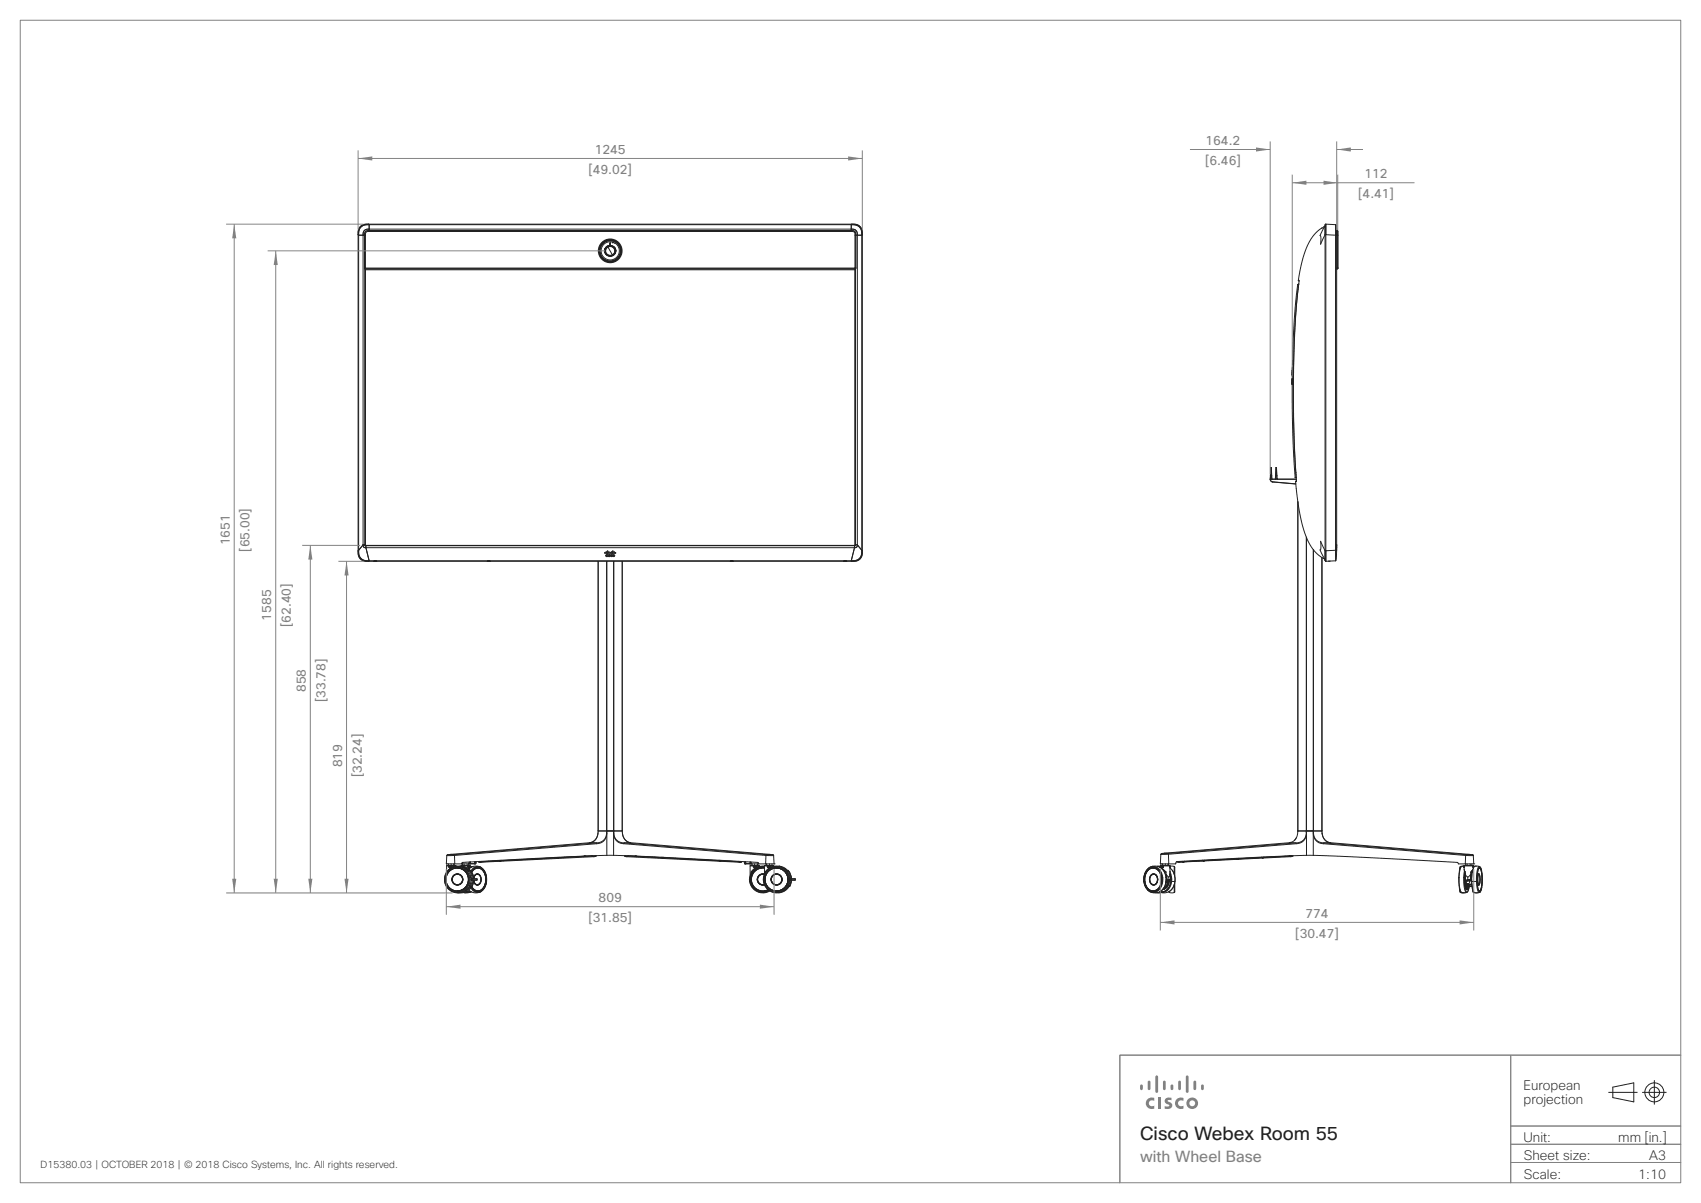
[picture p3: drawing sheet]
<svg xmlns="http://www.w3.org/2000/svg" width="420mm" height="297mm" viewBox="0 0 420 297" stroke-linecap="round" stroke-linejoin="round" font-family="sans-serif">
<defs><g id="words">
<text font-size="4.6" fill="#231f20" x="281.5" y="281.4">Cisco Webex Room 55</text>
<text font-size="3.9" fill="#808285" x="281.5" y="286.8">with Wheel Base</text>
<g font-size="3.3" fill="#231f20">
<text x="376.2" y="269.1">European</text>
<text x="376.2" y="272.5">projection</text>
<text x="376.2" y="281.8">Unit:</text>
<text x="399.6" y="281.8">mm [in.]</text>
<text x="376.3" y="286.3">Sheet size:</text>
<text x="407.2" y="286.3">A3</text>
<text x="376.3" y="291">Scale:</text>
<text x="404.5" y="291">1:10</text>
</g>
<g font-size="3.2" fill="#808080">
<text x="297.7" y="35.8">164.2</text>
<text x="146.9" y="38">1245</text>
<text x="297.5" y="40.7">[6.46]</text>
<text x="145.3" y="42.9">[49.02]</text>
<text x="336.9" y="44">112</text>
<text x="335.4" y="48.9">[4.41]</text>
<text x="56.7" y="134.6" transform="rotate(-90 56.7 134.6)">1651</text>
<text x="61.6" y="136.2" transform="rotate(-90 61.6 136.2)">[65.00]</text>
<text x="67" y="153.2" transform="rotate(-90 67 153.2)">1585</text>
<text x="71.8" y="154.8" transform="rotate(-90 71.8 154.8)">[62.40]</text>
<text x="75.5" y="170.8" transform="rotate(-90 75.5 170.8)">858</text>
<text x="80.4" y="173.4" transform="rotate(-90 80.4 173.4)">[33.78]</text>
<text x="84.5" y="189.4" transform="rotate(-90 84.5 189.4)">819</text>
<text x="89.3" y="191.9" transform="rotate(-90 89.3 191.9)">[32.24]</text>
<text x="145.3" y="227.6">[31.85]</text>
<text x="147.8" y="222.7">809</text>
<text x="322.3" y="226.6">774</text>
<text x="319.8" y="231.5">[30.47]</text>
</g>
<text font-size="2.5" fill="#231f20" x="10" y="288.3">D15380.03 | OCTOBER 2018 | © 2018 Cisco Systems, Inc. All rights reserved.</text>
</g></defs>
<path d="M373 278h42M373 260.6v31.4M415 260.5h-138.5v31.5M373 287h42M373 282.5h42" fill="none" stroke="#848484" stroke-width=".25"/>
<path d="M373 278h42M373 260.6v31.4M415 260.5h-138.5v31.5M373 287h42M373 282.5h42" fill="none" stroke="#808285" stroke-width=".25"/>
<g fill="none" stroke="#231f20" stroke-width=".25">
<path d="M397.2 269.7h7M398.2 268.4l5.2-1.1v4.7l-5.2-1zM405.5 269.7h5.9M408.5 266.8v5.8"/>
<circle cx="408.5" cy="269.7" r="1.29"/>
<circle cx="408.5" cy="269.7" r="2.35"/>
</g>
<g fill="#808285">
<path d="M286 271h.6v2.7h-.6z"/>
<path d="M290.4 271.5a1.67 1.67 0 0 1 1.8-.4v.7a.8 .8 0 0 0-1.1 0 .8 .8 0 0 0 0 1.1 .8 .8 0 0 0 1.1 .1v.7a1.47 1.47 0 0 1-1.7-.4 1.47 1.47 0 0 1-.1-1.8z"/>
<path d="M283.2 271.5a1.66 1.66 0 0 1 1.8-.4v.7a.8 .8 0 0 0-1.1 0 .8 .8 0 0 0 0 1.1 .8 .8 0 0 0 1.1 .1v.7a1.47 1.47 0 0 1-1.7-.4 1.47 1.47 0 0 1-.1-1.8z"/>
<path d="M287.8 271.2l.8-.2 .7 .1v.5h-.8l-.1 .3a.94 .94 0 0 1 1 .8 .94 .94 0 0 1-.8 1.1l-1-.1v-.6l.9 .1 .2-.3-.1-.2a.97 .97 0 0 1-.8-1.5z"/>
<path d="M281.5 267.9l.3-.2 .3 .2 .1 .9-.2 .3-.5-.1z"/>
<path d="M283.6 266.8h.3l.2 .3v1.7l-.4 .3-.3-.3v-1.7z"/>
<path d="M285.3 265.7l.5-.2 .1 .3v3.7l-.3 .3-.3-.3z"/>
<path d="M287.2 267l.3-.2 .3 .3v1.7l-.3 .3-.4-.3z"/>
<path d="M289.1 267.9l.3-.2 .3 .2v.9l-.2 .3-.4-.1z"/>
<path d="M291.1 266.8h.3l.2 .3v1.7l-.3 .3-.4-.3v-1.7z"/>
<path d="M293 265.5h.3l.2 .3v3.7l-.4 .3-.3-.3v-3.7z"/>
<path d="M294.8 266.8h.4l.2 .3v1.7l-.4 .3-.3-.3v-1.7z"/>
<path d="M296.7 267.8h.4l.1 .3v.9l-.3 .1-.3-.3z"/>
<path d="M293.7 272.4a.72 .72 0 0 0 1.4 0 .72 .72 0 0 0-1.4 0zM293 272.4a1.44 1.44 0 0 1 2.8 0 1.44 1.44 0 0 1-2.8 0z"/>
</g>
<g fill="none" stroke="#808285" stroke-width=".25">
<path d="M5 5h410v287h-410zM88.4 39.1h124.5M88.4 37.1v19.6M212.9 37.1v19.6M293.8 36.9h19.8M313.6 34.9v82.2M330 34.9v21.9M330 36.9h6.5M55.8 55.3h34M57.8 55.3v165.1M319.1 43.1v49.8M319.1 45.1h30.2"/>
<path d="M330.3 43.1v13.7M66.1 61.9h83.3M68.1 61.9v158.5M74.6 134.6h14.3M76.6 134.6v85.8M83.6 138.6h6.2M85.6 138.6v81.9M110.2 214.5v11.3M191.1 214.5v11.3M286.5 214.5v15.2M363.9 214.5v15.2M55.8 220.5h56"/>
<path d="M110.2 223.8h80.9M286.5 227.7h77.4"/>
</g>
<g fill="none" stroke="#231f20" stroke-width=".25">
<path d="M88.4 57.9l.1 .2M88.4 57.9v78.1M88.5 58.1h1.1M88.5 58.1v77.7M89.6 58.1h.4M89.6 58.1v76.4M90 58.1v8.1M90 58.1h.1M90.1 58.1h.1M90.2 58.1l.1 8.3M91 55.3h119.3M91 55.3l.1 .2"/>
<path d="M91 55.3h-.1a2.13 2.13 0 0 0-2.5 2.6M91 55.3l-1.2 .1-.8 .5-.5 .9-.1 1.1M91.1 56.6a1.25 1.25 0 0 0-1.5 1.5M91.1 55.5a2.17 2.17 0 0 0-2.6 2.6M91.1 55.5h-.2a2.12 2.12 0 0 0-2.4 2.6M91.1 56.6v.3M91.1 55.5v1.1M91.1 55.5h119.1M91.1 56.6h119.1M91.1 56.9a.94 .94 0 0 0-1.1 1.2M91.1 57.1l-.7 .2-.2 .8M91.1 56.9h119.1"/>
<path d="M91.1 56.9v.2M91.1 57.1h119.1M148.9 59.9a2.7 2.7 0 0 1 3.6 0M148.9 59.9h.1M149.3 59.6h.1M149.4 59.6h.1M149.4 59.5h.1M149.8 59.4h.1M150 59.3h-.1M150.6 59.2h.1M150.7 59.2h.1M151.1 59.3h.1"/>
<path d="M151.1 59.8l.2 .2M151.2 59.3h.1M151.3 59.9l.1 .1M151.8 59.5h.1M152 59.6h.1M152.5 59.9h.1M210.2 56.9a.94 .94 0 0 1 1.1 1.2M210.2 56.9v.2M210.2 57.1l.7 .2 .2 .8M210.2 55.5a2.17 2.17 0 0 1 2.6 2.6M210.2 56.6a1.25 1.25 0 0 1 1.5 1.5M210.2 56.6v.3"/>
<path d="M210.2 55.5v1.1M210.3 55.3h.2a2.13 2.13 0 0 1 2.4 2.6M210.3 55.3a2.17 2.17 0 0 1 2.6 2.6M210.3 55.3l-.1 .2M211.1 58.1v8.3M211.1 58.1h.1M211.3 58.1v8.1l-.2 .2h-120.8l-.2-.2v-8.1M211.3 58.1v-.3a.87 .87 0 0 0-1.1-.8h-119.2l-.8 .3-.1 .8M211.3 58.1h.1M211.3 58.1h.4M211.3 58.1v8.1M211.7 58.1h1.1"/>
<path d="M211.7 58.1v76.4M212.8 58.1v77.7M212.9 57.9l-.1 .2M212.9 57.9v78.1M326.3 56.3a13 13 0 0 0-4.9 8.5l-.8 4.4M327.1 55.9l-1.2 2.3 .2 .4v1.7l1.1-2.3M327.2 55.5v2.4M327.2 57.9h.2M327.2 57.9v78.1M327.2 55.8l-.9 .5M327.4 55.3l-.2 .2M327.4 55.3v2.6"/>
<path d="M327.4 57.9v78.1M327.4 57.9l2.4 .2M327.4 55.3l2.4 .2M329.8 55.5v2.6M329.8 55.5l.2 1.1v77.9M329.8 58.1h.3M329.8 58.1v77.7M330 56.9h.1M330.1 56.9v1.2M330.1 58.1h.2M330.1 58.1v8.3M330.1 56.9l.3 .2v1"/>
<path d="M330.3 57v1.1M330.3 58.1v8.3h-.2M330.3 58.1h.1M330.4 58.1v8.1M90 66.2l.2 .2M90 66.2h121.3M90.1 66.4v68.2M90.2 66.4h.1M90.2 66.4v68.3M90.2 66.6h120.9M90.2 66.2h.1M90.3 66.4h120.8"/>
<path d="M148.1 61.1l-.1 .8 .2 1.2M149.2 64.2l1.3 .4M149.3 61.9a1.4 1.4 0 0 0 1.4 1.3 1.4 1.4 0 0 0 1.4-1.3M149.3 61.9l.2 .5M149.3 61.8v.2M149.4 62.1v.1M149.4 61.3l-.1 .5M149.5 61.2l-.2 .7M149.5 62.6l.1 .2M150 60.7a1.29 1.29 0 0 0-.7 1.1M150.1 61l1.1 1.9M150.1 61a1.09 1.09 0 0 1 1.5 .4 1.09 1.09 0 0 1-.4 1.5"/>
<path d="M150.1 61a1.09 1.09 0 0 0-.4 1.5 1.09 1.09 0 0 0 1.5 .4M150.2 64.6h.1M150.3 64.6h.1M150.4 64.6a2.69 2.69 0 0 1-2-4.1 2.69 2.69 0 0 1 4.6 0 2.69 2.69 0 0 1-2.1 4.1M150.5 64.6h.1M150.5 64.6a2.69 2.69 0 0 1-2.1-4.1 2.69 2.69 0 0 1 4.6 .1 2.69 2.69 0 0 1-2.2 4M150.5 64.6h.3M150.6 60h.1M150.6 60.3h.1M150.6 60v.3M150.7 63.1h.1M150.7 60.3h.1"/>
<path d="M150.7 60v.3M150.7 60h.1M150.8 64.6h.1M151 64.6h.1M151.7 61l.3 .8M151.7 60.1h.1M151.8 62.6l-.1 .2M151.8 61.2l.2 .7M151.9 61.3l.1 .5M152 61.8v.2M152 61.9l-.1 .5M152.2 64.2l-1.4 .4"/>
<path d="M153.2 61.1l.1 1.2-.2 .8M211.1 66.2h.1M211.2 66.4h.1M211.2 66.4v68.3M211.3 66.2l-.2 .2M320.4 70.3h.2M320.4 70.3l-.9 9.4-.4 12.3M320.5 70.2h.1M320.5 70.2l-.1 .1M320.6 69.2l.2 .3M320.6 69.2l.2 .1-.7 6-.4 6.3-.3 11.7 .1 13.7 .6 11.9M320.6 70.3l-.8 9.6-.4 12v13.5l.5 11.3"/>
<path d="M320.7 70.2h-.2M320.7 70.2l-.1 .1M320.7 70v.2M330 66.2h.4M330 66.4h.1M330.4 66.2l-.1 .1M319.1 94.6l.1 12.8 .6 10.4M319.1 94.5v.4M319.1 94.5v.1M319.1 94.2v.7M319.1 94.2v.4M319.1 94.1v.8"/>
<path d="M319.1 94v.1M319.1 94.2v.7zM319.1 93.8h.1M319.1 93.8v.4M319.1 93.5h.1M319.1 93.5v.3M319.1 93.5v.7M319.1 93.8v.8M319.1 94.2h.1M319.1 93.5v.7zM319.1 92.7v.2zM319.1 92.4v1.4"/>
<path d="M319.1 92.4v.2zM319.1 92v.4M319.1 91.5v.9M319.1 91.4v.1zM319.1 91.8v.2zM319.1 90.9v1.8M319.1 90.7v.2zM313.6 118.3h.1M313.6 118.3l.2 .5 .4 .2M313.6 118.3h1.7M313.7 118.3l.1 .4 .4 .3M313.7 117.4h.1"/>
<path d="M313.7 117.4l-.1 .9M313.7 117.4v.9M313.8 115.4l-.1 2M313.8 115.4h.1M313.9 115.4l.1 2M314 117.4v.9M314 117.4h.1M314 118.3h.9M314.2 119l5.7 .5M314.2 119h.1M314.9 117.4h.1M314.9 117.4v.9"/>
<path d="M315 117.4l-.1 .9M315.1 115.4h.1M315.1 115.4l-.2 2.1M315.1 115.4l-.1 2M315.1 115.4l.1 2.1M315.2 117.5l.1 .7M315.3 118.3h.1M315.3 118.2v.1M315.3 118.2h.1M315.3 118.2l.1 .1M315.4 118.3h4.7M315.4 118.3h.1"/>
<path d="M319.8 117.8l.1 .1M319.8 117.8h.2M319.9 117.9h.1M319.9 117.9h.2M319.9 118.9l1 7.9 .7 2.8 .8 2.7 .9 1.9 1.1 1.6 1.2 1.3 1.5 1M319.9 118.9h.2M319.9 118.9h.1M319.9 116.7l.1 1.1M320 117.8l.1 .1M320 116.7h-.1M320.1 117.9h.1M320.1 118.6l-.2 .3z"/>
<path d="M320.1 118.9h.1M88.4 136a2.17 2.17 0 0 0 2.6 2.6M88.4 136l.1 1.2 .5 .8 .8 .5 1.2 .1M88.5 135.8a2.17 2.17 0 0 0 2.6 2.6M88.5 135.8v.3a2.12 2.12 0 0 0 2.6 2.3M88.5 135.8l-.1 .2M89.6 134.5a.58 .58 0 0 0 .7 .7M89.6 134.5l-1.1 1.3M89.6 134.5l.2 .5 .5 .2M89.6 134.5h.5M90.1 134.5v.1M90.1 134.6v.1"/>
<path d="M90.2 134.7h121M90.2 134.7h-.1M90.2 134.6h120.9M90.3 134.7h-.2M90.3 135.2l.8 3.2M90.3 134.7v.5M90.3 135.2h120.7M91 138.6h119.3M91.1 138.4h119.1M91.1 138.4l-.1 .2M92.3 138.5h.7zM92.4 138.5h.1"/>
<path d="M92.7 138.5h.1M93 138.5h-.6M120.3 138.5h.7zM120.7 138.5h.1M121 138.5h-.6M147.7 138.6v66.5M149.3 136.4l.1 .2zM149.6 137h.3l-.2 .2 .2 .2-.3-.1zM149.7 136.2v.4zM149.8 138.6v66.5M150 136v.7zM150.1 136.9l.1 .5z"/>
<path d="M150.3 136.2v.4zM150.5 137.2h.1M150.5 137.1h.1M150.5 137.1l.1-.2-.2 .1 .1 .2M150.6 137.1l.1 .2-.3 .1 .1-.2M150.6 136.4l.1 .2zM150.9 137h.3l-.3 .2 .3 .2-.4-.1zM151 136.2v.4zM151.3 136v.7zM151.5 138.6v66.5M151.6 138.6v66.5M151.6 136.2v.4z"/>
<path d="M151.9 136.4l.1 .2zM153.6 138.6v66.5h-2.1M180.3 138.5h.7zM180.7 138.5h.1M181 138.5h-.6M208.3 138.5h.7zM208.4 138.5h.1M208.7 138.5h.1M209 138.5h-.6M210.2 138.4l.1 .2M211 135.2l-.8 3.2M211 134.7v.5"/>
<path d="M211 134.7h.2M211.2 134.7h.1M211.2 134.6v.1M211.2 134.5v.1M211.2 134.5h.5M211.7 134.5l-.1 .5-.6 .2M211.7 134.5l1.1 1.3M211.7 134.5l-.2 .6-.5 .1M212.8 135.8l.1 .2M212.8 135.8a2.17 2.17 0 0 1-2.6 2.6M212.9 136a2.17 2.17 0 0 1-2.6 2.6M212.9 136l-.1 1.2-.5 .8-.8 .5-1.2 .1"/>
<path d="M320.5 123.8v81.3h2.1M322.5 132.6v72.5M322.6 132.7v72.5M324.3 135.7v69.4M324.3 135.8v69.3M326.4 137.6v67.5h-2.1M327.1 138.1h.1M327.2 135.9l-1.1-2.3v1.7l-.2 .5 1.3 2.2M327.2 136v2.4M327.2 136h.2M327.2 138.4l.2 .2M327.4 136v2.6"/>
<path d="M328 138.5h.4M328.4 138.5h.1M329.8 135.8v2.6M329.8 138.4l-2.4 .2M329.8 135.8l-2.4 .2M330 136.8v.1M330 135.8l-.2 2.6M330 135.2v.6M330 135.2v.7M330 134.5v.7M330 134.5l-.2 1.3M109.8 217.6a3.2 3.2 0 0 0 3.6 2.7"/>
<path d="M109.8 217.6h.1M110.2 213.3h.1M110.3 213.8h2.3M110.3 213.8v1.6M110.3 211.2l-.1 2.1M110.5 211l-.2 .2M110.5 211h.1M110.8 213.3v.4M110.8 214.1h.8M110.8 213.9h.7M110.8 214.1h.7M110.8 214.1h.1"/>
<path d="M110.8 213.9l.7 .1-.6-.1M110.9 214.1h.3M111 213.9v.1M111.1 213.9v.1M111.1 213.9h-.2M111.1 210.9l-.6 .1M111.1 211h1M111.2 213.9v.1M111.2 213.9h.3M111.2 214.1h.1M111.2 213.8h.1M111.2 213.8l-.3 .1"/>
<path d="M111.2 213.8l.4 .1M111.3 213.9v.1M111.4 213.9v.1M111.4 213.3v.4M111.6 217.1a1.37 1.37 0 0 1 1.3-1.4 1.37 1.37 0 0 1 1.4 1.4M111.6 217.1a1.37 1.37 0 0 0 1.3 1.4 1.37 1.37 0 0 0 1.4-1.4M111.6 217.1h.1M111.6 213.9h-.8v.2M111.6 214.1h.1M111.6 213.9v.2M111.6 213.9h.1M111.6 214.1h-.4"/>
<path d="M111.6 217.1a1.34 1.34 0 0 0 1.3 1.4 1.34 1.34 0 0 0 1.4-1.4M111.6 217.1a1.34 1.34 0 0 1 1.3-1.3 1.34 1.34 0 0 1 1.4 1.3M112.1 213.3v.4M112.1 211l.1 .2M112.1 211h-1.6M112.1 211h.1M112.2 213.9h.1M112.2 213.9l-1.4 .8M112.2 211.2l.1 2.1M112.2 211.2h-1.9M112.2 211.2h.1M112.4 213.7h-1.9"/>
<path d="M112.4 214.1a3.1 3.1 0 0 1 3.5 2.6 3.1 3.1 0 0 1-2.6 3.5M112.4 214.1a3.1 3.1 0 0 0-2.5 3.5 3.1 3.1 0 0 0 3.4 2.6M112.4 213.9v.2M112.4 213.9a3.2 3.2 0 0 0-2.6 3.7M112.4 213.9a3.2 3.2 0 0 1 3.6 2.7M112.5 214.3a2.86 2.86 0 0 1 3.2 2.4 2.86 2.86 0 0 1-2.4 3.3M112.5 214.3a2.86 2.86 0 0 0-2.4 3.2 2.86 2.86 0 0 0 3.2 2.5M112.5 214.3h.1M112.6 213.8v.1M112.9 220h.1M112.9 214.3h.1M112.9 214.3a2.87 2.87 0 0 1 2.8 2.6 2.87 2.87 0 0 1-2.4 3.1"/>
<path d="M112.9 214.3h-.4M112.9 214.3l1 .2 .6 .3M112.9 214.3a2.83 2.83 0 0 1 2.8 2.8 2.83 2.83 0 0 1-2.8 2.9M112.9 215.8a1.3 1.3 0 0 0-1.2 1.3 1.3 1.3 0 0 0 1.2 1.3M112.9 215.8a1.3 1.3 0 0 1 1.3 1.3 1.3 1.3 0 0 1-1.3 1.3M112.9 218.4h.1M112.9 215.8a1.31 1.31 0 0 1 1.3 1.3 1.31 1.31 0 0 1-1.3 1.3M112.9 215.8h.1M112.9 215.8a1.31 1.31 0 0 0-1.3 1.3 1.31 1.31 0 0 0 1.3 1.3M113.2 214.3h.1M113.3 220h.1M113.4 213.8l.8 .1"/>
<path d="M113.4 214.3h.1M113.5 214.3h.1M113.8 213.9h.3M113.8 213.8h.1M113.8 213.8h2.3M114.1 213.9l.8 .3 1 .7M114.1 213v.3M114.1 214l1.1 .4 .6 .5M114.2 214.6h.1M114.2 214l.7 .3 .8 .7M114.2 213.3v.4M114.2 213.9h-.1"/>
<path d="M114.2 213.9a3.2 3.2 0 0 1 1.9 1M114.3 217.1h.1M114.5 219.5l-1.2 .5M114.6 213.3v.4M115.3 213.3v.4M115.4 218.3h.1M115.4 214.9l.2 .2M115.5 214.1h.3M115.5 213.9h.1M115.5 214.1h.1M115.5 213.9v.2M115.6 214.1h.5"/>
<path d="M115.6 213.9h.5v.2M115.6 213.9h.5M115.6 213.9h.2M115.7 213.9v.1M115.7 213.3v.4M115.8 213.2h.2M115.8 213.2l-.1 .1M115.8 213.2h.1M115.8 219.7l.4 .4M115.8 213.9v.1M115.8 213.8h.1M115.8 213.8l-.3 .1"/>
<path d="M115.8 214.1h.1M115.8 213.8l.2 .1M115.8 214.9l-.2 .2M115.8 214.9l.1 .1M115.9 215l-.3 .1M115.9 215l.5 1.1 .2 .8M115.9 213.9h.1M115.9 214h.1M115.9 212.8l-.1 .4M115.9 213.9v.1M115.9 213.7h-1.9M116 218.6l.2 .2"/>
<path d="M116 218.6l.2 .3M116 213.2h.1M116 214.9h-.2M116 214.9l.5 .7 .3 1.3M116 214.9h.2M116 213.2l-.1 .1M116 216.6a3.2 3.2 0 0 1-2.6 3.7M116 214.1h-.2M116 214.1h.1M116 213.9h-.4h.4M116.1 218.8l-.6 .7-.8 .5M116.1 219.1l.1 .1"/>
<path d="M116.1 214l-.4 .5M116.1 214h.1M116.1 213.8v.4l.2-.1a2.7 2.7 0 0 1 3.9 2.8 3.4 3.4 0 0 1-1.5 3.2M116.1 213.2l.1 .1M116.1 213.2h1.1M116.1 213.2h-.1M116.1 212.8v.4M116.1 212.8l-.1 .4M116.2 218.2l-.2 .4M116.2 212.8l-.2 .4M116.2 218.9h.1M116.2 214.9l.5 .8 .3 1.2"/>
<path d="M116.2 218.8v.1M116.2 216.4l.1 .2M116.2 218.9l-1 1-1.3 .4M116.3 219.2a1.9 1.9 0 0 0 2 1.1M116.3 216.6h-.3M116.3 216.6a3.3 3.3 0 0 0-3.6-2.8 3.3 3.3 0 0 0-2.9 3.5M116.3 216.6v.5M116.3 214.1l-.5 .4M116.3 216.6v.7M116.3 213.9h-.2M116.3 217.1v.5a3.3 3.3 0 0 1-3.3 2.8 3.3 3.3 0 0 1-3.2-2.8M116.3 217.1h.1"/>
<path d="M116.4 219.1a1.82 1.82 0 0 0 1.9 1.1M116.4 219a1.83 1.83 0 0 0 1.9 1.2M116.4 215.2a1.79 1.79 0 0 1 1.9-1.1 1.79 1.79 0 0 1 1.5 1.5 3.4 3.4 0 0 1-1.5 4.6M116.4 216.9l1.4 .1M116.4 216.9v.4M116.4 216.9l.1 .1M116.5 218.9h-.2M116.5 218.8a3.3 3.3 0 0 1-3.1 1.6M116.5 217.2l-.1 .1M116.5 217v.2M116.5 217.2h1.3M116.5 217h1.3"/>
<path d="M116.6 218.8l-.1 .1M116.6 214l-.8 .5M116.6 217.3l-.4 1.5M116.6 215.6l.4 1.3M116.7 213.9l-.6 .2M116.8 213.9h-.7M116.8 217.3l-.5 1.6M116.9 219.5l1.1 .5M116.9 214.8a1.75 1.75 0 0 1 1.9-.3 1.75 1.75 0 0 1 1 1.6 2.99 2.99 0 0 1-1.7 3.9 1.81 1.81 0 0 1-1.6-1.1 1.69 1.69 0 0 0 1.8 1 1.69 1.69 0 0 0 1.4-1.5 2.93 2.93 0 0 0-1.7-4.1 1.83 1.83 0 0 0-1.5 1.1zM117 217.3l-.4 1.5M117 217.3a1.12 1.12 0 0 0 .9 1.1M117 217.3a1.11 1.11 0 0 0 .9 1.1"/>
<path d="M117 217.3l-.4 1.4M117 216.5v.2a.92 .92 0 0 1 1-.9 .92 .92 0 0 1 .8 1.1v.2M117 216.5a.93 .93 0 0 1 1.1-.8 .93 .93 0 0 1 .7 1.2v.2M117 217.7l.4 .6 .4 .2M117.2 213.2h.1M117.2 212.9h.1M117.2 212.9v.3M117.2 214.2h.1M117.2 212.7v.2M117.3 213.2h.2M117.3 212.9v.3M117.3 214.1l.2 .1"/>
<path d="M117.4 212.7l-.1 .2M117.5 213.2l-7.3 .1M117.5 212.9h-.2M117.5 212.9v.3M117.6 212.7l-.1 .2M117.6 213.9l1.2 .3M117.6 213.9l.1 .2M117.6 213.9l-.6 .3-.7 .8M117.7 214.1a2.49 2.49 0 0 1 2.4 2.9 2.95 2.95 0 0 1-1.8 3.2M117.7 214.1l-.8 .4-.5 .7M117.8 214.3a2.31 2.31 0 0 1 2.2 2.7 2.82 2.82 0 0 1-1.7 3M117.8 217v.2"/>
<path d="M117.8 217.2l-1.4 .1M117.9 215.8h.1M117.9 215.8a1.07 1.07 0 0 0-.9 1.1M117.9 215.8a1.06 1.06 0 0 0-.9 1.1M117.9 215.8l.3 .1M117.9 218.4h.1M118 214.3l-1.1 .5M118 214.1a3.1 3.1 0 0 1 2 4 2.51 2.51 0 0 1-1.7 2.1M118.2 212.7v.1M118.2 215.9a.82 .82 0 0 0-1.2 .7M118.2 218.3l-.4 .2M118.2 215.9h.1"/>
<path d="M118.2 212.8h.3M118.2 212.8h.1M118.2 218.3h.1M118.2 218.3l-.3 .1M118.2 215.9l.1 .1a1.61 1.61 0 0 1-.1 2.3M118.3 220h.1M118.3 220h-.5M118.3 212.7h.1M118.4 212.7h.5M118.4 212.7l.1 .1M118.5 212.8h.1M118.5 212.8h.2"/>
<path d="M118.6 212.8h.1M118.7 212.8h.1M118.8 212.8h-.1M118.8 217.1h.1M118.8 217.1a.99 .99 0 0 1-.3 1.1 .99 .99 0 0 1-1.2 .1l-.3-.7v.1M118.8 217.1a1.01 1.01 0 0 1-.3 1.1 1.01 1.01 0 0 1-1.2 .1l-.3-.6M118.9 212.7l-.2 .1M118.9 212.7h.1M123.2 212.5h.2M123.2 212.5h.6M123.3 212.5l-4.4 .2M123.4 212.5h.1"/>
<path d="M123.4 212.5l-4.6 .3M123.4 212.5h.2M123.5 212.5h.1M123.6 212.5h.1M123.8 212.5h-.2M123.8 212.4l-.6 .1M123.8 212.4h.1M123.8 212.4v.1M131.4 212l.2 .1M131.4 212h.5M131.5 212.1l-7.8 .4M131.5 212.1h.1"/>
<path d="M131.6 212.1h.1M131.6 212.1l-8 .4M131.7 212.1h-.1M131.7 212.1h.1M131.8 212.1h.1M131.8 212.1h-.1M131.9 212l-.1 .1M132 212h-.6M132 211.9v.1M132 212h-.1M137.6 211.7l-5.7 .3M137.6 211.8h.1"/>
<path d="M137.7 211.8l-5.9 .3M137.7 211.8h.1M137.8 211.8h.1M137.9 211.8h-.1M137.9 211.8h.1M138 211.7l-.2 .1M138 211.7h-.5l.1 .1M138 211.7h.1M144.2 211.4h.1M144.2 211.4l-6.3 .3M144.3 211.4h.1M144.3 211.4h.2"/>
<path d="M144.4 211.4h-.1M144.4 211.4h.1M144.5 211.4h-.1M144.5 211.4h.1M144.6 211.3l-.1 .1M145.7 208.1h.1M145.7 208.1l-34.6 2.8M145.7 208.1h1.5M145.7 208h.1M146.2 211.3l.4 .2 .6-.2M146.2 211.3l-8.4 .5M146.2 211.3l-1.7 .1"/>
<path d="M146.7 211.5l-28.5 1.3M147 211.3h-.7M147.1 211.3h-.8M147.2 211.2v.1M147.2 211.3h.1M147.2 208.1l-35.1 2.9M147.2 208.1l.1 .2M147.3 208.3l-35.1 2.9M147.7 205.6a2.44 2.44 0 0 1-2 2.4M147.7 205.6a2.48 2.48 0 0 1-2 2.4M147.7 205.2v.4M147.7 205.2h2.1"/>
<path d="M147.7 205.1h2.1M147.7 205.1v.1M149.8 205.7l-.1 .4a2.43 2.43 0 0 1-2.5 2M149.8 205.7h.1M149.8 205.2v.5M149.8 205.2h.1M149.8 205.1v.1M149.8 205.1h1.7M149.8 211.2h1.7M149.8 205.7v.3a2.43 2.43 0 0 1-2.5 2.3M149.8 211.2l-35.5 1.7-.3 .4M149.8 205.7v5.5"/>
<path d="M149.8 205.2h1.7M151.5 205.2v.5M151.5 205.2h.1M151.5 211.2l35.6 1.7 .3 .4M151.5 205.7v.3a2.43 2.43 0 0 0 2.5 2.3M151.5 205.7v5.5M151.5 205.1l.1 .1M151.5 205.1v.1M151.6 205.2v.5M151.6 205.2h2M151.6 205.7h-.1M151.6 205.7v.5a2.43 2.43 0 0 0 2.5 1.9"/>
<path d="M153.6 205.1v.1M153.6 205.2l.1 .4M153.7 205.6a2.48 2.48 0 0 0 1.9 2.4M153.7 205.6a2.45 2.45 0 0 0 2 2.4M154 208.3l35.1 2.9M154.1 208.1l35.1 2.9M154.1 208.1l-.1 .2M154.2 211.3l.4 .1 .5-.1M154.3 211.3h.7M154.6 211.5l28.5 1.3M155.2 211.3l-.5 .2-.5-.2M155.2 211.3l8.3 .5"/>
<path d="M155.2 211.3h.1M155.2 211.3l1.6 .1M155.7 208h.1M155.7 208.1h.1M155.7 208.1h-1.6M155.7 208.1l34.5 2.8M156.7 211.3l.2 .1M156.8 211.4h.1M156.9 211.4h.2M156.9 211.4h.1M157 211.4h.1M157.1 211.4l6.3 .3"/>
<path d="M157.1 211.4h-.1M157.2 211.4h-.1M163.3 211.7h.1M163.3 211.7h.6M163.3 211.7l.2 .1M163.5 211.8h.1M163.6 211.8h.1M163.6 211.8h-.1M163.6 211.8l5.9 .3M163.7 211.8h.1M163.7 211.8h-.1M163.7 211.7l5.8 .3"/>
<path d="M163.9 211.7l-.2 .1M163.9 211.7h.1M169.4 212h.1M169.4 212h.5M169.4 212l.1 .1M169.5 212.1h.1M169.6 212.1h.2M169.6 212.1h.1M169.6 212.1l8.1 .4M169.7 212.1h-.1M169.7 212.1h.1M169.8 212.1h-.1"/>
<path d="M169.8 212.1l7.8 .4M169.9 212l-.1 .1M177.6 212.4v.1M177.6 212.4h.1M177.6 212.4l.5 .1M177.6 212.5h.1M177.6 212.5h.5M177.7 212.5h.1M177.8 212.5h.1M177.9 212.5h.1M177.9 212.5h-.1M177.9 212.5l4.6 .3"/>
<path d="M178 212.5h-.1M178 212.5l4.5 .2M178.1 212.5h-.1M182.4 212.7h.1M182.4 212.7h.6M182.4 212.7l.2 .1M182.6 212.8h.2M182.6 212.8h.1M182.7 212.8h.1M182.8 212.8h-.1M182.8 212.8h.1M183 212.7l-.2 .1"/>
<path d="M183 212.7h.1M183.1 212.8h-.3M183.2 212.7l-.1 .1M183.7 212.7l.1 .2M183.8 212.9h.2M183.8 212.9v.3M183.8 213.2l7.3 .1M183.8 213.2h.3M184 212.7v.2M184 212.9l.1 .3M184.1 212.7v.2M184.1 212.9l.1 .3"/>
<path d="M184.1 212.9h-.1M184.2 213.2h1M184.2 213.2h-.1M185.2 212.8l.1 .4M185.2 217.6a3.2 3.2 0 0 0 3.6 2.7M185.2 217.6h-.1M185.2 213.2h.1M185.2 212.8v.4M185.2 213.2v.1M185.2 213.8h2.3M185.2 213.8v2.3M185.3 213.2h.1"/>
<path d="M185.3 213.2h.3M185.4 212.8l.2 .4M185.5 215.3v.2M185.6 213.2h.1M185.6 213.2v.1M185.7 213.3v.4M186 213.9h.7v.2h-.7zM186.1 213.9h.2M186.1 213.9l.6 .1zM186.2 213.9v.1M186.3 213.9v.1M186.3 213.3v.4"/>
<path d="M186.4 213.9h.3M186.4 213.9v.1M186.5 213.9v.1M186.6 213.9v.1M186.7 214.1h-.1M186.7 213.9h-.7v.2h.7M186.7 214.1h.1M187 217.1h.1M187 217.1a1.4 1.4 0 0 0 1.8 1.4M187 213.3v.4M187.2 213v.3M187.3 213.9l-1 .6-.8 .8"/>
<path d="M187.3 213.9v.1M187.3 213.7h-1.9M187.5 213.8v.1M187.9 213.9a3.2 3.2 0 0 0-2.7 3.7M187.9 213.9v.2M187.9 214.1a3.1 3.1 0 0 0-2.6 3.5 3.1 3.1 0 0 0 3.5 2.6M187.9 214.3h.9a2.84 2.84 0 0 0-3.2 3.3 2.84 2.84 0 0 0 4 2.1M187.9 214.3a2.86 2.86 0 0 0-2.4 3.3 2.86 2.86 0 0 0 3.3 2.4M187.9 214.3h.1M188.4 215.8a1.3 1.3 0 0 0-1.3 1.3 1.3 1.3 0 0 0 1.3 1.3M188.4 218.4h.1M188.4 215.8a1.31 1.31 0 0 0-1.3 1.3 1.31 1.31 0 0 0 1.3 1.3"/>
<path d="M188.4 215.8h.1M188.4 215.8l.3 .1a1.33 1.33 0 0 0-1.7 1 1.33 1.33 0 0 0 1.4 1.6M188.6 217.6a3.2 3.2 0 0 0 3.6 2.7M188.6 217.6h-.1M188.7 218.4h-.3M188.7 218.4l-.3 .1M188.8 213.8a3.3 3.3 0 0 0-3.7 4 3.3 3.3 0 0 0 5 2.2M188.8 214.1h-.9M188.8 214.1a3.1 3.1 0 0 0-3.5 3.1 3.1 3.1 0 0 0 3.5 3M188.8 213.9h-.9M188.8 213.8v2a1.4 1.4 0 0 0-1.8 1.3M188.8 213.8h2.3"/>
<path d="M188.8 220h.1M189 215.3h.1M189 215.3v.1M189.1 211.2h.1M189.1 211.2h1.9M189.1 211.2l-.1 2.1M189.2 213.3v.4M189.2 211h.1M189.2 211l-.1 .2M189.2 211h1.7M189.3 213.3v.4M189.5 214.1h.7"/>
<path d="M189.5 214.1h.1M189.5 213.9v.2M189.5 213.9h.7M189.5 213.9h.1M189.5 214.1h.3M189.6 213.9l.5 .1zM189.6 213.9v.1M189.7 219.7l-.9 .3M189.7 213.9v.1M189.8 213.9v.1M189.8 213.9h-.2M189.8 213.9h.1"/>
<path d="M189.8 214.1h.1M189.8 213.8h.1M189.8 213.8l-.3 .1M189.8 213.8l.4 .1M189.8 219.8l-1 .4M189.9 219.8l-1.1 .4M189.9 213.9v.1M190 219.9l-1.2 .4M190 213.3v.4M190 213.9v.1M190.1 213.9v.1M190.1 213.9h-.2"/>
<path d="M190.2 211h-1M190.2 210.9l.7 .1M190.2 213.9h.1M190.2 213.9h-.7v.2h.7M190.2 214.1h.1M190.2 213.9v.2M190.2 214.1h-.4M190.3 217.1a1.4 1.4 0 0 0 1.4 1.4 1.4 1.4 0 0 0 1.4-1.4M190.3 217.1h.1M190.3 217.1a1.4 1.4 0 0 1 1.4-1.4 1.4 1.4 0 0 1 1.4 1.4M190.4 217.1a1.37 1.37 0 0 1 1.3-1.3 1.37 1.37 0 0 1 1.4 1.3M190.4 217.1a1.37 1.37 0 0 0 1.3 1.4 1.37 1.37 0 0 0 1.4-1.4"/>
<path d="M190.6 213.3v.4M190.8 213.9l-1.1 .6-.7 .8M190.8 213.9l-1 .6M190.8 213.9v.1M190.8 211h.1M190.8 211l.2 .2M190.9 213.7h-2M191 211.2l.1 2.1M191.1 213.8v.1M191.1 213.3h.1M191.3 213.9v.2M191.3 213.9a3.2 3.2 0 0 0-2.7 3.7"/>
<path d="M191.3 213.9a3.2 3.2 0 0 1 3.6 2.7M191.3 214.1a3.1 3.1 0 0 0-2.6 3.5 3.1 3.1 0 0 0 3.5 2.6M191.3 214.1a3.1 3.1 0 0 1 3.5 2.6 3.1 3.1 0 0 1-2.6 3.5M191.3 214.3a2.86 2.86 0 0 0-2.4 3.3 2.86 2.86 0 0 0 3.3 2.4M191.3 214.3a2.86 2.86 0 0 1 3.3 2.4 2.86 2.86 0 0 1-2.4 3.3M191.3 214.3h.1M191.3 214.3a2.86 2.86 0 0 0-2.4 3 2.86 2.86 0 0 0 2.8 2.7M191.6 218.4h.1M191.7 220h.1M191.7 214.3h.1M191.7 214.3h-.4M191.7 214.3a2.86 2.86 0 0 1 2.9 2.6 2.86 2.86 0 0 1-2.4 3.1"/>
<path d="M191.7 214.3a2.83 2.83 0 0 1 2.9 2.8 2.83 2.83 0 0 1-2.9 2.9M191.7 215.8a1.3 1.3 0 0 0-1.2 1.3 1.3 1.3 0 0 0 1.2 1.3M191.7 215.8a1.3 1.3 0 0 1 1.3 1.3 1.3 1.3 0 0 1-1.3 1.3M191.7 218.4h.1M191.7 215.8a1.31 1.31 0 0 1 1.4 1.3 1.31 1.31 0 0 1-1.4 1.3M191.7 215.8h.1M191.7 215.8a1.31 1.31 0 0 0-1.3 1.3 1.31 1.31 0 0 0 1.3 1.3M191.8 214.3h.1M192 214.3h.1M192.2 220h-.5M192.2 220h.1M192.3 213.8l.2 .1a3.3 3.3 0 0 1 2 1"/>
<path d="M192.5 213.9h.1M193.1 217.1h.1M193.6 214.3l.8 .7M193.7 215.1h.1M193.9 215.3h.1M194.5 214.9l-.2 .1M194.5 214.9l.1 .1M194.6 215l.6 1.1 .1 .8M194.6 215l-.2 .1M194.6 216.9h.1M194.6 214.9l.5 .8 .3 1.2M194.6 214.9h-.1"/>
<path d="M194.6 214.9l.6 1.1 .2 .9M194.6 217.1h.1M194.7 218.7l.2 .2M194.7 218.7l.2 .1M194.7 218.8l-1.1 1.1M194.8 218.8a3.3 3.3 0 0 1-2.5 1.6M194.9 218.9h.1M194.9 218.8v.1M194.9 216.6a3.2 3.2 0 0 1-2.7 3.7M195 216.6h-.1M195.2 216.9l1.2 .1M195.2 216.9v.4"/>
<path d="M195.2 216.9l.2 .1M195.3 217.3l-.4 1.5M195.4 217.2l-.2 .1M195.4 217h1M195.4 217v.2M195.4 217.2h1M195.4 217.3l-.5 1.6M196.4 217.2l-1.2 .1M196.4 217v.2M282.4 217.6l.5 1.6 1.1 1M282.5 217.6h-.1M282.7 217.6h.1"/>
<path d="M282.7 217.6a2.3 2.3 0 0 0 2.3 2.4M283.4 214.7a2.01 2.01 0 0 1 2.1-.5 2.01 2.01 0 0 1 1.3 1.8 3.1 3.1 0 0 1-2.1 4.2 3.1 3.1 0 0 1-2-4.5zM283.4 214.9a1.88 1.88 0 0 1 2.1-.4 1.88 1.88 0 0 1 1.2 1.7 2.7 2.7 0 0 1-2.2 3.7 3.2 3.2 0 0 1-1.1-5zM283.4 219.8l.6 .4M283.5 214.8a1.89 1.89 0 0 1 2-.3 1.89 1.89 0 0 1 1.1 1.6 2.8 2.8 0 0 1-2.1 3.9 3.2 3.2 0 0 1-1.2-5zM283.7 214.3a3.6 3.6 0 0 0-1.3 3.3M283.8 217.1a1.02 1.02 0 0 1 .5-1.2 1.02 1.02 0 0 1 1.3 .4l.3 .8M283.8 217.1h.1M283.8 217.1a1.02 1.02 0 0 0 .5 1.3 1.02 1.02 0 0 0 1.3-.4l.3-.9M284 214.1l-.3 .2M284 214.1l-.4 .2M284.4 216a1.55 1.55 0 0 0 0 2.3"/>
<path d="M284.4 218.3l.4 .1M284.4 213.9a2.55 2.55 0 0 1 2.7 2.7M284.4 213.9l-.4 .2M284.6 213.9a2.62 2.62 0 0 1 2.3 .6M284.6 213.9h-.2M284.6 213.9l-.6 .2M284.7 214.3l.8 .2 .6 .5M284.8 215.8a1.36 1.36 0 0 1 1 1.3 1.36 1.36 0 0 1-1 1.3M284.8 215.8l-.4 .2M284.8 218.4h.1M284.8 215.8h.1M284.8 215.8a1.37 1.37 0 0 1 1 1.3 1.37 1.37 0 0 1-1 1.3"/>
<path d="M284.9 215.8a1.36 1.36 0 0 1 1 1.4 1.36 1.36 0 0 1-1.2 1.2l-.3-.1M284.9 215.8l-.5 .2M285 214.3a2.52 2.52 0 0 0-2.4 3.3M285.6 219.7h.1M285.7 213.9h.9M285.9 217.1h.1M285.9 213.9h.7M286 213.9l.6 .2M286.1 219.3l-.6 .5-.8 .2M286.3 213.9h.3M286.4 214.1l.5 .4M286.5 213.3h.1"/>
<path d="M286.5 213.8h.1M286.5 213.8l.1 .1M286.6 213.8v.4l-.3-.1M286.6 213.8h2.3M286.6 213.9l1.3 1.4M286.6 214l.2 .3M286.6 210.9h.1M286.6 210.9l-.1 2.4M286.7 214.1h.5M286.7 214.1h.1M286.7 214.1h.2M286.8 210.7l-.2 .2"/>
<path d="M286.8 213.9v.1M286.8 210.7h.1M286.8 214.3h.1M286.9 214.3l.1 .2M286.9 213.9v.1M286.9 213.9h-.2M286.9 216.7a2.79 2.79 0 0 1-2.5 3.5 2.73 2.73 0 0 1-1.9-2.6M286.9 216.7a2.27 2.27 0 0 0-3.1-2.4 3.4 3.4 0 0 0-1.3 3.3M286.9 213.8h.1M286.9 214.1h.1M286.9 214.5l.8 1.2 .2 .9M286.9 216.7a2.83 2.83 0 0 1-2.4 3.5 2.73 2.73 0 0 1-2-2.6"/>
<path d="M286.9 216.7a2.28 2.28 0 0 0-3.2-2.3 3.5 3.5 0 0 0-1.2 3.2M286.9 214.5l.7 .9 .3 1.3M286.9 213.8l-.2 .1v.2M286.9 213.8l.3 .1M287 213.9v.1M287 213.3v.4M287 214.5l.8 .8M287.1 213.9v.1M287.1 213.3v.4M287.1 219.6h.1M287.1 216.6l-.2 .1M287.1 216.6a3.3 3.3 0 0 1-2 3.7"/>
<path d="M287.2 213.9h-.2M287.2 213.9h-.5h.5l-.4 .1M287.2 213.9h.1M287.2 214.1h.1M287.2 213.9h-.5v.2M287.2 213.9v.2M287.2 219.4v.1M287.2 214.1h-.3M287.2 219.5l.1 .1M287.3 219.4v.1M287.3 219.5v.1M287.3 219.5h-.1"/>
<path d="M287.3 219.6h.1M287.3 219.3h.3M287.4 219.5h-.1M287.4 210.7h-.6M287.4 210.7h1M287.6 219.1h-.2M287.6 219.1h.1M287.6 219.1h-.1M287.6 219.3h.1M287.6 219.1l.1 .2M287.6 219.3l-.1 .2M287.6 218.9v.2"/>
<path d="M287.6 218.9h.1M287.6 218.9l.1 .2M287.6 219.4l-.3 .2M287.6 219.4h.1M287.7 219.3l-.1 .1M287.7 219.3h.1M287.7 219.1l.1 .2M287.7 219.1l-.1-.2v.2M287.7 219.1h.1M287.7 213.3v.4M287.8 219.3h.1M287.8 215.3h.1"/>
<path d="M287.9 219.3h-.1M287.9 217.8h.1M287.9 217.6l.2 .1M287.9 216.6a3.1 3.1 0 0 1-2.2 3.8M287.9 215.9l.2 1.3M287.9 215.3v.6M287.9 216.7h.1M287.9 216.7a3.7 3.7 0 0 1-1 3.1M287.9 217.5l.1 .1M287.9 217.3h1.1M287.9 217.2h.2M288 217.8l-.1 .1"/>
<path d="M288 215.9h-.1M288 215.9l.2 1.3M288 215.9l.6 .6M288 218.7h.1M288 218.5v.2M288 218.8h.1M288 218.7l.1 .2M288.1 218.9h.1M288 217.8l-.2 .2M288 217.8h.1M288 217.9h.1M288 217.6h.1"/>
<path d="M288 217.9l-.2 .2M288 218.5h.1M288 218.5l.1 .1M288.1 216.7h.1M288 217.6l.1 .1M288 218.5v.3M288.1 218.9h-.5M288.1 217.8l-.1 .1M288.1 217.6h-.1M288.1 217.6v.1M288.1 217.7h.1M288.1 217.2h.1"/>
<path d="M288.1 217.2v.1M288.1 217.3l-.1 .3M288.1 218.9l-.4 .2M288.1 218.6l.1 .2M288.1 218.6h.1M288.1 217.7l-.1 .1M288.1 217.7v.1M288.1 219h.1M288.1 218.9v.1M288.1 219l-.3 .3M288.1 217.3v.3M288.2 217.2v.1"/>
<path d="M288.2 217.3l-.1 .4M288.2 217.3h.8M288.2 217.3h-.1M288.2 218.8h.1M288.3 218.8h.1M288.3 218.8h-.1M288.3 218.2h.1M288.3 218h.1M288.3 218v.2M288.3 218.2l.2 .1M288.4 218.6h-.3M288.4 218l.1 .1"/>
<path d="M288.4 210.7h-1.6M288.4 210.7l.1 .2M288.4 218h.1M288.4 210.7h.1M288.4 213.3v.4M288.4 218.5h-.4M288.4 217.6h.1M288.4 217.3v.3M288.5 217.6h.1M288.5 217.3v.1M288.5 217.3h-.1M288.5 217.3h.1"/>
<path d="M288.5 218.3v.1M288.5 213.3v.4M288.5 218.4h.1M288.5 218.4l-.2 .4M288.5 217.5l-.1 .1M288.5 217.6h.2M288.5 210.9h-1.9M288.5 210.9l.1 2.4M288.5 210.9h.1M288.5 217.4h.2M288.5 217.4h.1M288.5 218.1v.1"/>
<path d="M288.6 218.1h-.1M288.6 216.5v.6M288.6 218.1h.1M288.6 218.1l-.1 .1M288.6 218h-.2M288.6 217.1h.5M288.6 217.1v.2M288.6 218h-.3M288.7 217.6v.1M288.7 217.6h.1M288.7 217.4h.1M288.7 217.7h.1"/>
<path d="M288.7 217.7l-.1 .4M288.7 213.7h-1.9M288.7 217.4h-.2M288.9 214.1h.1M288.9 215.9l.2 1.2M288.9 215.9l-.3 .6M288.9 215.8l.2 1.4M288.9 215.8h.1M288.9 215.7a3.3 3.3 0 0 1-1.9 4.5l-.6-.1 .2 .1M288.9 215.7a3.2 3.2 0 0 1-1.9 4.5h-.4M288.9 215.2v.7M288.9 215.2l.4 1.4v1"/>
<path d="M288.9 213.9h1M288.9 214.3a3.7 3.7 0 0 1 1.2 3.3M288.9 213.9h.1M288.9 214h.1M288.9 213.8v1.4M288.9 213.8h.1M288.9 213.8v.1M289 217.3h.1M289.1 217.2l-.1 .1M289.1 217.1v.1M289.1 217.2h.1M289.3 217.6a2.61 2.61 0 0 1-2.7 2.7"/>
<path d="M289.3 217.6h.8M289.4 214.8a3.9 3.9 0 0 1-.5 5.2M289.9 213.9l.1 .2M289.9 213.9v1.9M289.9 218.4v2M290 218v2.2zM290 214.1v2.1zM290.1 217.6a3.2 3.2 0 0 1-1.6 2.6M290.6 212.7v.1M290.6 212.8h.6M290.6 212.7l-.3 .6h-3.8M290.8 212.7h.2"/>
<path d="M291.2 212.7h-.6M291.2 212.8h.1M291.3 212.7v.1M291.9 212.7h.6M291.9 212.7h.1M291.9 212.6v.1M291.9 212.7l.2 .1M292 212.7l-.7 .1M292 212.8h-.8M292.1 212.8h.1M292.1 212.8h.2M292.2 212.8h.1"/>
<path d="M292.3 212.8h.1M292.5 212.7l-.2 .1M292.5 212.7l4.5-.2-4.6 .2M292.5 212.7h.1M292.5 212.6v.1M296.9 212.4h.6M296.9 212.4v.1M296.9 212.4h.1M296.9 212.5h.6M296.9 212.5h.2M297.1 212.5h.1M297.1 212.5h.2"/>
<path d="M297.2 212.5h.1M297.3 212.5h.1M297.5 212.5h-.2M297.5 212.4v.1M297.5 212.3v.1M305.3 212h.5M305.3 212h.1M305.3 211.9v.1M305.3 212l.2 .1M305.3 212l-7.8 .4M305.4 212.1l-8 .4M305.5 212.1h.1"/>
<path d="M305.6 212.1h.1M305.7 212.1h.1M305.8 212l-.1 .1M305.8 212h.1M305.8 211.9v.1M311.5 211.7h.1M311.5 211.6v.1M311.5 211.7h.6M311.5 211.7l.2 .1M311.6 211.7l-5.8 .3M311.7 211.8h.1M311.8 211.8h.1"/>
<path d="M311.9 211.8h-.1M311.9 211.8h.1M312.1 211.7l-.2 .1M312.1 211.6v.1M318.3 211.3h.6M318.3 211.3l.2 .1M318.4 211.3l-6.3 .4M318.4 211.4l-6.4 .3M318.4 208.1l-31 2.6M318.4 208.1h.1M318.4 208.1h1.6M318.5 211.4h.1"/>
<path d="M318.5 211.4h.2M318.6 211.4h.1M318.7 211.4h.1M318.7 211.4h-.1M318.7 208h-.3M318.8 211.5h-.1M318.8 211.5l-27.9 1.4M318.8 208h-.1M318.9 211.3l-.2 .1M318.9 211.3h.1M318.9 211.3h-.6M318.9 211.3h.3"/>
<path d="M319.2 211.3l-.4 .2M319.2 211.3h-.4M320 208.1l-31.6 2.6M320 208.1l.1 .2M320.1 208.3l-31.6 2.6M320.1 206.8l-.5 .7M320.1 206.7l-.6 .8-.8 .5M320.5 205.2h2M320.5 205.2l-.4 1.5M320.5 205.2h.1M322.5 205.6v.4a2.44 2.44 0 0 1-2.5 2.1M322.5 205.6h.1"/>
<path d="M322.5 205.2h.1M322.5 205.2v.4M322.6 205.1l-.1 .1M322.6 205.1v.1M322.6 205.1h1.7M322.6 211.2l-32 1.5M322.6 211.2h1.7M322.6 205.6v.4a2.44 2.44 0 0 1-2.5 2.3M322.6 205.2v.4M322.6 205.6v5.6M322.6 205.2h1.7M322.6 205.1h1.6"/>
<path d="M322.7 205.1h.1M324 205.1h.1M324.3 205.2h.1M324.3 205.2v.4M324.3 211.2l35.5 1.7 .3 .4h3.8M324.3 205.6v.4a2.44 2.44 0 0 0 2.5 2.3M324.3 205.6v5.6M324.3 205.1v.1M324.3 205.2h2.1M324.3 205.6h.1M324.3 205.6l.1 .6a2.43 2.43 0 0 0 2.5 1.9M326.4 205.1v.1"/>
<path d="M326.4 205.2v.5M326.4 205.7a2.47 2.47 0 0 0 2 2.3M326.4 205.7h.1M326.4 205.7a2.43 2.43 0 0 0 2 2.3M326.8 208.3l35.1 2.9M326.9 208.1l-.1 .2M326.9 208.1l35.1 2.9M328.4 208h.1M328.4 208.1h.1M328.4 208.1h-1.5M328.4 208.1l35.2 2.9M360.2 216.7l.1 1.9"/>
<path d="M360.3 216.6l.1 2.3 .4 1.4M360.3 216.6l-.1 .1M360.3 218.6l.2 1.2 .4 .5M360.3 219.2l.1 .8M360.4 214.4l-.1 .7M360.4 220l.2 .3M360.5 219.8l.1 .5M360.6 213.9l-.2 .4M360.6 213.9l-.1 .6M360.6 213.9h.1M360.9 213.9l-.5 .9-.2 1.9M360.9 213.9l-.4 1-.2 1.7"/>
<path d="M361.4 216.6l.2 2.6 .4 1.1M361.4 216.6l.2 .1M361.5 213.8l-.9 .1M361.5 213.9h.1M361.5 214h.1M361.5 213.8v.3M361.5 214.1h.1M361.5 213.8h.1M361.5 213.8v.1M361.5 213.8l-.6 .1M361.5 213.8v.9M361.5 213.8h2.3"/>
<path d="M361.5 214.7l.3 .6M361.6 216.7l.1 2.4a.87 .87 0 0 0 .6 1.1l.5-1.8M361.6 214.9l-.2 1.7M361.7 217.4h.1M361.7 216.9v.5M361.7 216.9h.1M361.7 216.6h.1M361.7 216.6v.1M361.7 216.7h.1M361.7 216.8v.1M361.7 217.6v.5M361.7 217.6h.1"/>
<path d="M361.7 217.6l.3-.1-.3 .1M361.7 215.2l-.1 1.5M361.7 218h.1M361.7 218.1h.1M361.7 216.1v.5M361.7 218.1v.1M361.7 216.1l.1 .1M361.7 218.2h.1M361.7 216.1h.1M361.7 215.9h.1M361.7 217.2h.1M361.7 217.2l.1 .1"/>
<path d="M361.7 217.1h.1M361.7 218.4h.1M361.7 217.4h.2h-.1M361.7 217.4l.1 .1M361.7 215.9l.1 .1M361.7 216.5h.1M361.7 218.4l.1 .4M361.7 218.3h.1M361.7 218.3v.1M361.7 216.3h.1M361.8 216.2h-.1M361.8 218.1l-.1 .1"/>
<path d="M361.8 218.5v.1M361.8 217.2v.1M361.8 217.5l-.1 .1M361.8 218.6h.1M361.8 215.6l-.1 .3M361.8 215.3h.1M361.8 215.9l-.1 1.3M361.8 215.3v.6M361.8 215.6h.1M361.8 215.7h.1M361.8 218h.1M361.8 218v.1"/>
<path d="M361.8 218.8h.1M361.8 217.7h.2l-.3 .1M361.8 217.3h.1M361.8 217.3h1.2M361.8 215.9l.6 .6M361.8 215.9h.1M361.8 215.9v1.3M361.8 218.1l-.1 .2M361.8 217.3h1.5M361.8 218.6v.2M361.9 218.6h.1M361.8 218.9v.1"/>
<path d="M361.8 218.9h.1M361.8 219l.1 .3M361.9 219h.1M361.9 219.1h.1M361.9 211.2h.1M361.9 218.6v.1M361.9 211.2h1.9M361.9 211.2l-.1 2.1M361.9 218.5v.1M361.9 218.5h.1M361.9 218.5h.6M361.9 218.7l.1 .1"/>
<path d="M361.9 218.7v.1M361.9 213.3v.4M361.9 219.3h.1M361.9 218.2v.3M362 219.3h-.1M362 219v.1M362 219.1h.1M362 219h.1M362 217.7l-.3 .1M362 219.1v.2M362 218.8l-.2 .1M362 219.4h.1"/>
<path d="M362 218.8v.1M362 218.8h.1M362 219.4l.1 .2M362 218.9v.1M362 218.9v.3M362 217.9l-.2 .1M362 211l-.1 .2M362 211h.1M362 219.1v.3M362 211h1.6M362 218l-.2 .1M362 218.1l-.3 .3"/>
<path d="M362.1 219.5h.1M362.1 218.8h.1M362.1 218.8l-.1 .1M362.1 218.8l.1 .1M362.1 219.6h.1M362.1 218.2l-.1 .3M362.1 219.5v.1M362.1 219.2v.1M362.1 219.3h.1M362.1 219.3h-.1M362.1 219.2h.1M362.1 219.2l.1 .1"/>
<path d="M362.1 219.3v.2M362.1 219.1v.1M362.1 218.1v.1M362.1 218.2l.1 .1M362.1 218.1l.4 .1M362.1 218.2h.4M362.1 218.4v.1M362.1 219.6h.2M362.2 219.3l-.1 .3M362.2 218.3h.1M362.2 218.3l.3 .1h-.3M362.2 217.3v.2z"/>
<path d="M362.2 218.3h.4M362.2 218.4h.1M362.2 218.3l.1 .1M362.2 218.4h.6M362.2 217.5l-.2-.2 .2 1.1M362.2 217.5h.6M362.2 219.2h.1M362.2 219.2v.1M362.2 219.6h.1M362.2 219.3h.1M362.2 219.3l.1 .3M362.3 218.4v.1"/>
<path d="M362.3 219.6h-.1M362.3 219.2v.1M362.3 213.3v.4M362.3 219.3h-.1M362.3 219.1h.1M362.3 219.1l-.1 .1M362.3 219.1h-.3M362.3 219.1v.2M362.3 219.6h.1M362.3 219.1v.2zM362.3 219.3h.1M362.3 218.5h.1"/>
<path d="M362.3 219.3v.3M362.3 219.4h.1M362.3 219.5v.1M362.4 219.1h.1M362.4 219.1l-.1 .1M362.4 219v.1M362.4 218.5h.1M362.4 218.9v.1M362.4 218.9h-.6M362.4 218.9h.1M362.4 219.4l-.1 .2M362.4 219.1v.2"/>
<path d="M362.4 218.9v.2M362.4 217.1h.7M362.4 217.1v.2M362.4 219.4h.1M362.4 219.3v.1M362.4 216.5v.6M362.4 219h.1M362.4 219.3h.1M362.4 219.1l.1 .2M362.5 218.5h.1M362.5 219.3h.1M362.5 218.8v.1"/>
<path d="M362.5 218.8h.1M362.5 218.8h-.4M362.5 218.5v.3M362.5 218.2h.1M362.5 218.7l.1 .2M362.5 218.5v.2M362.5 218.5l.1 .3M362.5 218.2h-.3M362.5 219v.3M362.5 219h.1M362.5 218.9v.1M362.6 219l-.1 .3"/>
<path d="M362.6 218.9v.1M362.6 218.9h-.1M362.6 218.3h.1M362.6 218.4h-.4M362.6 218.8h.1M362.6 218.5v.3M362.6 218.5h-.1M362.7 218.5h.1M362.7 218.4h.1M362.7 218.5l-.1 .3M362.7 218.4v.1M362.8 218.9h.2"/>
<path d="M362.8 218.4h.1M362.8 217.3v.2M362.8 218.7h.6M362.8 218.4l-.2 1.3-.4 .6M362.8 217.5l.2 .9M362.8 218.6l.2 .3M362.8 218.7l.2 .2M362.8 218.4v.2M362.9 211h-.9M363 218.9h.4M363 213.3v.4M363 217.3h.1"/>
<path d="M363 218.4h.4M363 218.4h-.2h.3M363 218.9h.1M363.1 217.1v.1M363.1 217.2l-.1 .1M363.1 215.9l-.7 .6M363.1 215.9v1.2M363.1 215.9h.1M363.1 217.2h.1M363.1 217.2h.2M363.2 217.2h.1M363.2 216.8h.1"/>
<path d="M363.2 216.9h.1M363.2 216.8v.1M363.2 216.7h.1M363.2 215.9l-.1 1.3M363.2 215.3v.6M363.2 216.8l.1 .1M363.2 216.9v.3M363.3 216.8v.1M363.3 215.4v1zM363.3 218.2h.1M363.3 218.2l.1 .1M363.3 216.9h.1"/>
<path d="M363.3 216.9l-.1-.6v.9M363.3 216.5v.1M363.3 217.5h-.5M363.3 216.5h.1M363.4 218.2h-.1M363.4 218.9h-.4M363.4 217.6h1.2M363.4 217.6l.2 1.8 .4 .9M363.4 213.3v.4M363.4 215.1l.1 .1M363.4 215.3h.1M363.4 215.2l.1 .1"/>
<path d="M363.5 215.1h-.1M363.5 215l-.1 3.3 .2 1.5 .4 .5M363.5 214.9l-.1 .4M363.6 219.6l.2 .7M363.6 211l.2 .2M363.6 213.7h-1.9M363.6 214.7l-.2 2.9M363.7 213.9h.1M363.7 214.1h.1M363.7 213.9v.2M363.7 214.1h.2M363.7 213.9h.2"/>
<path d="M363.7 213.9l.2-.1zM363.8 211.2l.1 2.1M363.8 213.9v.1M363.8 213.8v.1M363.8 214.1h.1M363.8 214.3l-.6 1M363.8 214.2l-.6 1.1M363.8 213.8v.4M363.8 214.2v.1M363.8 213.9l-.1 .1M363.8 213.8l-.1 .1M363.9 213.8h.1"/>
<path d="M363.9 214.1h-.2M363.9 213.8l-.2 .1M363.9 214h.1M363.9 213.8v.3M363.9 213.3h.1M364 213.9l-.2 .2M364 213.9l-.2 .3M364.5 213.8l-.7 .1M364.6 217.6l.2 2 .3 .6 .2 .1M365 218.4l.1 .1M365.1 215.8a.92 .92 0 0 1 .3 1.2M365.1 215.8l-.1 .1"/>
<path d="M365.1 215.8a2.21 2.21 0 0 1 .3 2.2l-.2 .5a2.11 2.11 0 0 1-.3-2.2zM365.1 218.1h.1M365.1 215.8h-.1M365.1 215.8l.1 .1M365.1 215.8a3.2 3.2 0 0 0 0 2.6M365.1 215.8h.1M365.1 214.4h.1a.41 .41 0 0 1 .4 .1 .41 .41 0 0 1 .1 .4 8.2 8.2 0 0 1-.3 5l-.3-.1M365.1 213.9l-.4 1.5-.1 2.2M365.1 213.9l.2 .2M365.1 215.8a3.1 3.1 0 0 0 0 2.6M365.1 218.4h.1M365.2 218.4l-.1 .1"/>
<path d="M365.2 215.8l.1 .3M365.2 218.4h-.1M365.2 218.4h.1M365.2 219.9l.1 .1M365.3 214.1l-.4 .7-.2 1.5 .2 3.1a.64 .64 0 0 0 .5 .8M365.3 214.1a.7 .7 0 0 1 .5 .9l.2 2.1-.1 2M365.3 214.3a7.7 7.7 0 0 0 0 5.7h.1M365.3 214.3a.97 .97 0 0 1 .6 1.2 7.7 7.7 0 0 1-.5 4.5M365.3 213.9h-.2M365.3 213.9h.1M365.3 213.9h-1.3M365.3 214.3h-.1"/>
<path d="M365.3 220h.1M365.3 214.3h.1M365.3 216.2v1.9M365.3 216.1v.2M365.4 220h.1M365.3 213.9l.5 1.1M365.4 218l-.2 .4M365.4 217.3v.5a.48 .48 0 0 1-.3 .7M365.4 217.1h.1M365.5 219.8l-.1 .2M365.5 214.5l-.2-.2a6.8 6.8 0 0 1 .5 4.8l-.4 .9M365.9 219.1l-.5 1.1"/>
<path d="M365.9 219l-.5 1.3M113 220.5h.1M113.3 220.2l.1 .1M114.5 220.3l.1 .1M114.9 220.2l.4 .1M115.3 220.3l-.7 .1M116.2 220.1h-1M116.2 220.1l.3 .1M116.3 220.2l-1 .1M116.3 220.2l-.8 .2h-.9M118.3 220.2h-.3M118.3 220.2v.1"/>
<path d="M118.7 220.1l-.4 .2M118.7 220.1a2.59 2.59 0 0 1-2.3 .1M188.8 220.2v.1M192.2 220.2v.1M284 220.2l.8 .2h.9M284 220.2l1.1 .1M285.1 220.3l.6 .1M286.3 220.2l.3 .1M286.6 220.2v.1M286.6 220.3l-.9 .1M286.7 220.3l-1 .1M288.5 220.2a2.69 2.69 0 0 1-2.2 0"/>
<path d="M288.6 220.1h.1M288.7 220.2l.1 .2M288.8 220.4h1.1M288.8 220.1v.3M290 220.2h.1M290 220.2l-.1 .2M360.6 220.3h.1M360.6 220.3l.5 .1M360.6 220.3l.8 .1M360.8 220.3h1.2M360.8 220.3h1.3M362 220.3h.1"/>
<path d="M362.2 220.3h-.1M363.7 220l.1 .3M363.8 220.3h1.2M364 220.3h1.3M365.3 220.3h.1M365.4 220.3h.1M365.4 220.3h-.1M365.4 220.2v.1"/>
<circle cx="150.6" cy="61.9" r="1.3"/>
<circle cx="150.6" cy="61.9" r="1.22"/>
<circle cx="150.6" cy="62" r="1.19"/>
<circle cx="150.7" cy="62" r="1.37"/>
<circle cx="150.7" cy="61.9" r="2.25"/>
<circle cx="150.7" cy="61.9" r="2.53"/>
<circle cx="150.7" cy="61.9" r="2.7"/>
<circle cx="150.7" cy="61.9" r="2.75"/>
<circle cx="150.7" cy="61.9" r="2.52"/>
<circle cx="150.7" cy="61.9" r="2.66"/>
<circle cx="150.7" cy="61.9" r="2.93"/>
<circle cx="150.7" cy="61.9" r="1.29"/>
<circle cx="151.5" cy="137.2" r=".12"/>
<circle cx="151.5" cy="137.2" r=".25"/>
<circle cx="112.9" cy="217.1" r="2.8"/>
<circle cx="112.9" cy="217.1" r="1.31"/>
<circle cx="191.7" cy="217.1" r="2.83"/>
<circle cx="191.8" cy="217.1" r="1.33"/>
<circle cx="191.8" cy="217.1" r="3.3"/>
</g>
<g fill="#808285">
<path d="M68.1 61.9l.5 3.5h-1z"/>
<path d="M57.8 55.3l.5 3.5h-1z"/>
<path d="M88.4 39.1l3.5-.5v1z"/>
<path d="M110.2 223.8l3.5-.5v1.1z"/>
<path d="M85.1 217h1l-.5 3.5z"/>
<path d="M85.6 138.6l.5 3.5h-1z"/>
<path d="M67.6 217h1l-.5 3.5z"/>
<path d="M57.3 217h1l-.5 3.5z"/>
<path d="M76.1 217h1l-.5 3.5z"/>
<path d="M76.6 134.6l.5 3.5h-1z"/>
<path d="M187.6 223.3l3.5 .5-3.5 .6z"/>
<path d="M286.5 227.7l3.5-.5v1z"/>
<path d="M360.4 227.2l3.5 .5-3.5 .5z"/>
<path d="M319.1 45.1l3.5-.5v1z"/>
<path d="M326.8 44.6l3.5 .5-3.5 .5z"/>
<path d="M310.1 36.4l3.5 .5-3.5 .5z"/>
<path d="M330 36.9l3.5-.5v1z"/>
<path d="M209.4 38.6l3.5 .5-3.5 .5z"/>
</g>
<use href="#words"/>
</svg>
